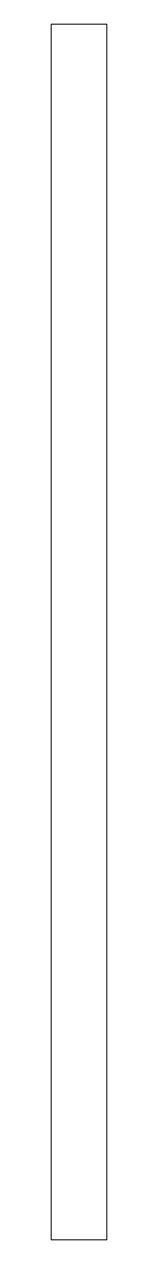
# Model space of a CAD drawing. Header units: millimetres. Extents: x -1.7 to 0, y -18.5 to 18.5.
import ezdxf

# ---------------------------------------------------------------- set-up
doc = ezdxf.new("R2010")
doc.units = ezdxf.units.MM
doc.header["$LTSCALE"] = 0.5
doc.layers.get('0').update_dxf_attribs({"color": 9, "lineweight": 15})

msp = doc.modelspace()

# ---------------------------------------------------------------- linework, layer by layer
at = {"ltscale": 0.5}
for p, q in [((-1.7, 18.5), (-1.7, -18.5)), ((0, 18.5), (-1.7, 18.5)), ((0, 18.5), (0, -18.5)), ((0, -18.5), (-1.7, -18.5))]:
    msp.add_line(p, q, dxfattribs=at)

doc.saveas('drawing.dxf')
